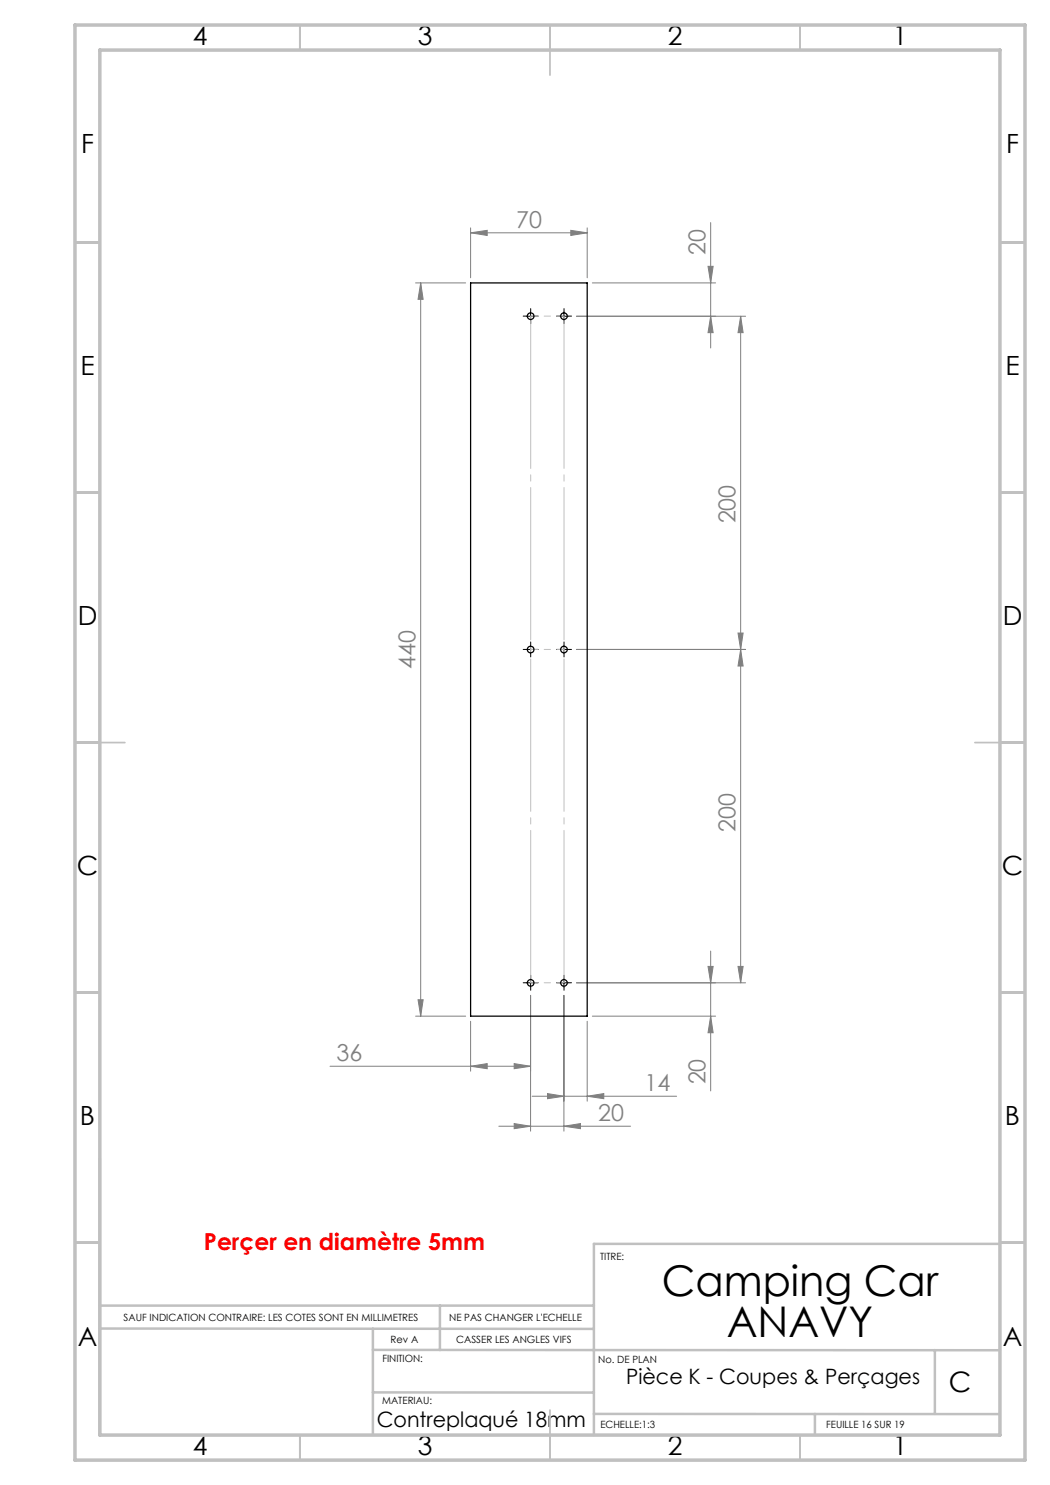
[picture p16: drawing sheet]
<svg xmlns="http://www.w3.org/2000/svg" width="210mm" height="297mm" viewBox="0 0 210 297" stroke-linecap="round" stroke-linejoin="round" font-family="sans-serif">
<defs><g id="words">
<g font-size="8.5">
<text x="132.4" y="259.3">Camping Car</text>
<text x="145.3" y="267.4">ANAVY</text>
</g>
<text font-size="5.6" x="189.8" y="278.5">C</text>
<g font-size="5.3">
<text x="38.5" y="8.9">4</text>
<text x="83.5" y="8.9">3</text>
<text x="133.6" y="8.9">2</text>
<text x="178.6" y="8.9">1</text>
<text x="16.2" y="30.7">F</text>
<text x="201.2" y="30.7">F</text>
<text x="16.1" y="74.9">E</text>
<text x="201.1" y="74.9">E</text>
<text x="15.5" y="124.9">D</text>
<text x="200.5" y="124.9">D</text>
<text x="15.4" y="174.9">C</text>
<text x="200.4" y="174.9">C</text>
<text x="16" y="224.9">B</text>
<text x="201" y="224.9">B</text>
<text x="15.5" y="269.2">A</text>
<text x="200.5" y="269.2">A</text>
<text x="38.5" y="290.9">4</text>
<text x="83.5" y="290.9">3</text>
<text x="133.6" y="290.9">2</text>
<text x="178.6" y="290.9">1</text>
</g>
<g font-size="4.7" fill="#808080">
<text x="103.2" y="45.5">70</text>
<text x="141.1" y="51" transform="rotate(-90 141.1 51)">20</text>
<text x="147.1" y="104.7" transform="rotate(-90 147.1 104.7)">200</text>
<text x="83.1" y="133.8" transform="rotate(-90 83.1 133.8)">440</text>
<text x="147.1" y="166.5" transform="rotate(-90 147.1 166.5)">200</text>
<text x="67.3" y="212.2">36</text>
<text x="128.9" y="218.2">14</text>
<text x="141.1" y="216.9" transform="rotate(-90 141.1 216.9)">20</text>
<text x="119.7" y="224.2">20</text>
</g>
<text font-size="4.7" fill="#f00" x="40.8" y="250.1">Perçer en diamètre 5mm</text>
<g font-size="4.2">
<text x="125.2" y="276.8">Pièce K - Coupes &amp; Perçages</text>
<text x="75.4" y="285.4">Contreplaqué 18mm</text>
</g>
<g font-size="2">
<text x="120" y="251.9">TITRE:</text>
<text x="24.7" y="264.2">SAUF INDICATION CONTRAIRE: LES COTES SONT EN MILLIMETRES</text>
<text x="78.1" y="268.6">Rev A</text>
<text x="89.8" y="264.2">NE PAS CHANGER L'ECHELLE</text>
<text x="91.2" y="268.6">CASSER LES ANGLES VIFS</text>
<text x="76.5" y="272.3">FINITION:</text>
<text x="119.6" y="272.5">No. DE PLAN</text>
<text x="76.4" y="280.9">MATERIAU:</text>
<text x="120.1" y="285.6">ECHELLE:1:3</text>
<text x="165.2" y="285.6">FEUILLE 16 SUR 19</text>
</g>
</g></defs>
<g fill="none" stroke="#808080" stroke-width=".2">
<path d="M83.1 56.6h10M84.1 56.6l.5 3.3h-1zM84.1 56.6v146.6M94.1 46.6l3.3-.5v1zM94.1 45.6v10M94.1 46.6h23.3M114.2 46.1l3.2 .5-3.2 .5zM117.4 45.6v10M118.5 56.6h24.6M141.6 53.3h1l-.5 3.3zM142.1 44.5v25.1M142.1 63.2l.5 3.3h-1z"/>
<path d="M148.1 63.2v133.4M148.1 63.2l.5 3.3h-1zM149.1 63.2h-33.8M115.3 129.9h33.8M147.6 126.6h1l-.5 3.3zM148.1 129.9l.5 3.3h-1zM83.6 200h1l-.5 3.2zM106.1 199.1v27.1M112.8 199.1v27.1M115.3 196.6h33.8M141.6 193.3h1l-.5 3.3zM142.1 190.2v28"/>
<path d="M147.6 193.3h1l-.5 3.3zM66 213.3h40.1M83.1 203.2h10M94.1 213.3l3.3-.6v1zM94.1 204.3v9.9M102.8 212.7l3.3 .6-3.3 .4zM106.4 219.2h28.9M109.5 218.7l3.3 .5-3.3 .5zM117.4 219.2l3.4-.5v1zM117.4 204.3v15.9M118.5 203.2h24.6M142.1 203.2l.5 3.3h-1z"/>
<path d="M99.8 225.2h26.3M102.8 224.7l3.3 .5-3.3 .5zM112.8 225.2l3.3-.5v1z"/>
</g>
<g fill="none" stroke="#000" stroke-width=".2" stroke-dasharray="30.5 1.3 1.3 1.3">
<path d="M105.3 63.2h-.7M106.1 64.1v.6M106.1 62.4v-.7M107 63.2h.6M112 63.2h-.7M112.8 64.1v.6M112.8 62.4v-.7M113.6 63.2h.7M105.3 129.9h-.7M106.1 130.7v.7M106.1 129.1v-.7M107 129.9h.6"/>
<path d="M112 129.9h-.7M112.8 130.7v.7M112.8 129.1v-.7M113.6 129.9h.7M105.3 196.6h-.7M106.1 197.4v.7M106.1 195.7v-.6M107 196.6h.6M112 196.6h-.7M112.8 197.4v.7M112.8 195.7v-.6M113.6 196.6h.7"/>
</g>
<path d="M105.3 63.2h1.7M106.1 62.4v1.7M112 63.2h1.6M112.8 62.4v1.7M105.3 129.9h1.7M106.1 129.1v1.6M112 129.9h1.6M112.8 129.1v1.6M105.3 196.6h1.7M106.1 195.8v1.6M112 196.6h1.6M112.8 195.8v1.6" fill="none" stroke="#000" stroke-width=".2"/>
<path d="M112.8 63.2h-6.7M106.1 129.9h6.7M106.1 196.6h6.7" fill="none" stroke="#c0c0c0" stroke-width=".2" stroke-dasharray="30.5 1.3 1.3 1.3" stroke-dashoffset="29.1"/>
<path d="M106.1 63.2v133.4M112.8 196.6v-133.4" fill="none" stroke="#c0c0c0" stroke-width=".2" stroke-dasharray="30.5 1.3 1.3 1.3"/>
<g fill="none" stroke="#c0c0c0" stroke-width=".35">
<path d="M60 5v5M110 5v10M160 5v5M15 48.5h5M200 48.5h5M15 98.5h5M200 98.5h5M15 148.5h10M195 148.5h10M15 198.5h5M200 198.5h5M15 248.5h5"/>
<path d="M200 248.5h5M60 287v5M110 282v10M160 287v5"/>
</g>
<path d="M20 231.8v55.2M200 248.8h-81.2v38.2M20 261.1h98.8M20 265.7l98.8 .1M74.6 265.7v21.3M74.6 278.5h44.2M74.6 270h125.4M88 261.1v8.9M187 270v12.8M118.8 282.8h81.2M163 282.8v4.2" fill="none" stroke="#c0c0c0" stroke-width=".5"/>
<path d="M15 5h190v287h-190zM20 10h180v277h-180z" fill="none" stroke="#c0c0c0" stroke-width=".7"/>
<g fill="#808080">
<path d="M102.8 224.7l3.3 .5-3.3 .5zM112.8 225.2l3.3-.5v1zM109.5 218.7l3.3 .5-3.3 .5zM117.4 219.2l3.4-.5v1z"/>
<path d="M114.2 46.1l3.2 .5-3.2 .5zM94.1 46.6l3.3-.5v1zM102.8 212.7l3.3 .6-3.3 .4zM94.1 213.3l3.3-.6v1z"/>
<path d="M147.6 193.3h1l-.5 3.3zM148.1 129.9l.5 3.3h-1zM147.6 126.6h1l-.5 3.3zM148.1 63.2l.5 3.3h-1z"/>
<path d="M142.1 63.2l.5 3.3h-1zM141.6 53.3h1l-.5 3.3z"/>
<path d="M84.1 56.6l.5 3.3h-1zM83.6 200h1l-.5 3.2zM141.6 193.3h1l-.5 3.3zM142.1 203.2l.5 3.3h-1z"/>
</g>
<g fill="none" stroke="#000" stroke-width=".25">
<path d="M94.1 56.6h23.3v146.6h-23.3z"/>
<circle cx="106.1" cy="63.2" r=".67"/>
<circle cx="112.8" cy="63.2" r=".66"/>
<circle cx="106.1" cy="129.9" r=".67"/>
<circle cx="112.8" cy="129.9" r=".66"/>
<circle cx="106.1" cy="196.6" r=".67"/>
<circle cx="112.8" cy="196.6" r=".67"/>
</g>
<use href="#words"/>
</svg>
